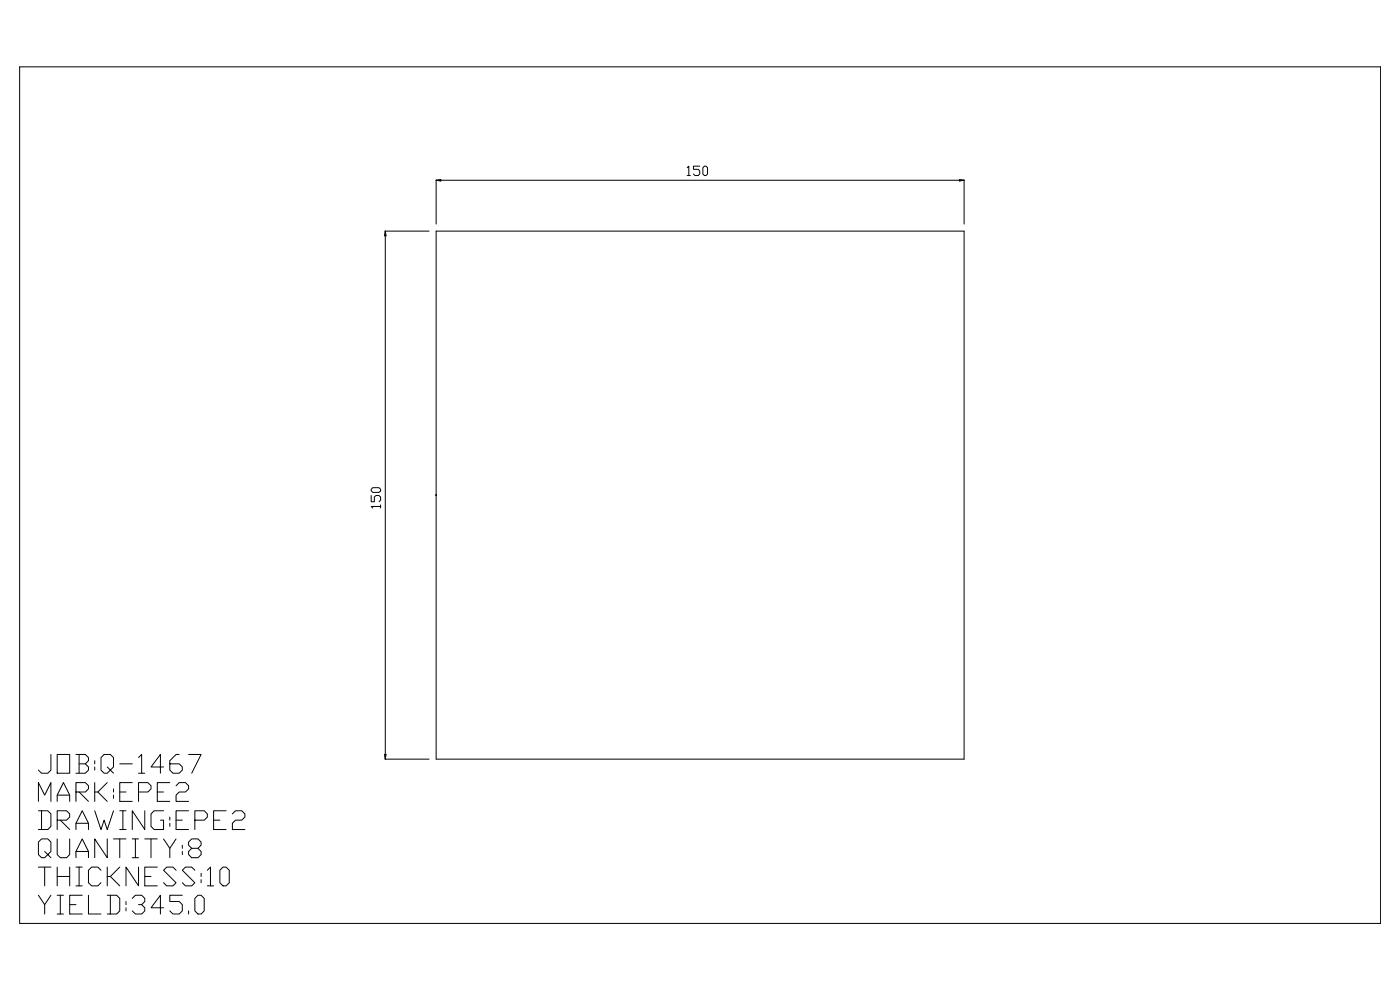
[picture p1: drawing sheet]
<svg xmlns="http://www.w3.org/2000/svg" width="420mm" height="297mm" viewBox="0 0 420 297" stroke-linecap="round" stroke-linejoin="round" font-family="sans-serif">
<g fill="none" stroke="#000" stroke-width=".3">
<path d="M5.9 20h408.1v256.9h-408.1zM130.8 54v13.2M130.8 54.1h158.3M130.8 54.1l1.4-.3v.5zM206.1 50.3l.5-.5v2.8M206.1 52.6h.9M209.8 49.8h-1.8v1h1.4l.4 .4v1l-.4 .4h-1l-.4-.4M211.3 49.8h.4l.5 .5v1.9l-.5 .4h-.4l-.5-.4v-1.9zM287.7 53.8l1.4 .3-1.4 .2zM289.1 54v13.2M115.5 69.3h13.2M115.5 69.3v158.3"/>
<path d="M115.5 69.3l.3 1.4h-.5zM130.8 69.3h158.3v158.3h-158.3zM111.3 148.6v1.9h1v-1.4l.4-.5h1l.4 .5v.9l-.4 .5M111.8 146.2h1.9l.4 .5v.5l-.4 .4h-1.9l-.5-.4v-.5zM114.1 151.9h-2.8l.5 .4M114.1 151.4v.9M130.7 148.5h.2M130.9 148.5h-.1M15.3 226.2v4.7l-1 1h-1.8l-1-1M17.1 226.2h3.8v5.7h-3.8zM17.1 238.4h3.8M22.8 237.5h2.8l.9-1v-.9l-.9-.9h-2.8v5.6"/>
<path d="M22.8 226.2h2.8l.9 1v.9l-.9 .9M23.7 229h1.9l.9 1v.9l-.9 1h-2.8M23.7 226.2v5.7M23.7 237.5l2.8 2.8M28.4 228.1v.9M28.4 230v.9M28.4 234.7v5.6M29.3 237.5l2.9 2.8M32.2 234.7l-2.9 2.8h-.9M32.2 230l.9 .9-.9 1h-1l-.9-1v-3.7l.9-1h1.9l.9 1v2.8l-.9 .9 .9 1M34 236.5v1M34 238.4v1"/>
<path d="M35.9 237.5h1.9M35.9 229h3.8M39.7 234.7h-3.8v5.6h3.8M41.5 237.5h2.9l.9-1v-.9l-.9-.9h-2.9v5.6M41.5 227.2l1-1v5.7M41.5 231.9h1.9M47.2 237.5h1.8M49 230h-3.7l2.8-3.8v5.7M50.9 234.7h-3.7v5.6h3.7M52.8 235.6l.9-.9h1.9l1 .9v.9l-1 1h-1.9l-.9 .9v1.9h3.8M53.7 226.2h-.9l-1.9 1.9v2.8l1 1h1.8l1-1v-.9l-1-1h-2.8M56.6 226.2h3.7l-2.8 5.7"/>
<path d="M115.3 226.2h.5l-.3 1.4zM115.5 227.6h13.2M11.5 243.1h2.8l1 1v3.7l-1 .9h-2.8M11.5 240.3v-5.6l1.9 3.7 1.9-3.7v5.6M12.5 243.1v5.6M13.4 255.3l.9 1-.9 .9h-.9l-1-.9v-3.8l1-.9h1.8l1 .9v2.8l-1 1 1 .9M17.1 251.6v4.7l1 .9h1.9l.9-.9v-4.7M17.1 245.9h2.9l.9-.9v-.9l-.9-1h-2.9v5.6M17.1 240.3v-1.9l1.9-3.7 1.9 3.7v1.9M18.1 245.9l2.8 2.8M22.8 257.2v-1.9l1.9-3.7 1.8 3.7v1.9M22.8 248.7v-1.8l1.9-3.8 1.8 3.8v1.8"/>
<path d="M22.8 255.3h3.7M22.8 246.9h3.7M28.4 243.1l1.9 5.6 .9-2.8 1 2.8 1.8-5.6M32.2 251.6v5.6l-3.8-5.6v5.6M34 251.6h3.8M35.9 251.6v5.6M35.9 243.1h1.9M35.9 248.7h1.9M36.9 243.1v5.6M39.7 251.6h1.8M39.7 257.2h1.8M40.6 251.6v5.6"/>
<path d="M43.4 243.1v5.6l-3.7-5.6v5.6M43.4 251.6h3.8M45.3 251.6v5.6M49 251.6l1.9 2.8v2.8M49 243.1h-2.8l-.9 1v3.7l.9 .9h2.8v-2.8h-.9M50.9 245v.9M50.9 246.9v.9M52.8 251.6l-1.9 2.8M52.8 245.9h1.9M54.7 253.4v1M54.7 255.3v1M56.6 243.1h-3.8v5.6h3.8"/>
<path d="M57.5 254.4l-.9-1v-.9l.9-.9h1.9l.9 .9v.9l-.9 1h-1.9l-.9 .9v1l.9 .9h1.9l.9-.9v-1l-.9-.9M58.4 245.9h2.8l1-.9v-.9l-1-1h-2.8v5.6M64.1 245.9h1.8M67.8 243.1h-3.7v5.6h3.7M69.7 244.1l.9-1h1.9l.9 1v.9l-.9 .9h-1.9l-.9 1v1.8h3.7M11.5 268.4l1.9 2.9v2.8M11.5 260h3.8M13.4 260v5.6M15.3 268.4l-1.9 2.9M17.1 268.4h1.9M17.1 274.1h1.9M17.1 260v5.6"/>
<path d="M17.1 262.8h3.8M18.1 268.4v5.7M20.9 271.3h1.9M20.9 260v5.6M22.8 260h1.9M22.8 265.6h1.9M23.7 260v5.6M24.7 268.4h-3.8v5.7h3.8M26.5 268.4v5.7h3.8M30.3 260.9l-1-.9h-1.8l-1 .9v3.8l1 .9h1.8l1-.9M32.2 268.4h2.8l.9 1v3.7l-.9 1h-2.8M32.2 260v5.6"/>
<path d="M33.1 268.4v5.7M33.1 262.8l2.8 2.8M35.9 260l-2.8 2.8h-.9M37.8 270.3v1M37.8 272.2v.9M39.7 269.4l.9-1h1.9l.9 1v.9l-.9 1h-1M41.5 260v5.6l-3.7-5.6v5.6M42.5 271.3l.9 .9v.9l-.9 1h-1.9l-.9-1M43.4 262.8h1.9M47.2 260h-3.8v5.6h3.8M49 272.2h-3.7l2.8-3.8v5.7M52.8 260.9l-.9-.9h-1.9l-1 .9 3.8 3.8-.9 .9h-1.9l-1-.9"/>
<path d="M54.7 268.4h-3.8v1.9h2.8l1 1v1.8l-1 1h-1.8l-1-1M56.6 273.1v1M58.4 260.9l-.9-.9h-1.9l-.9 .9 3.7 3.8-.9 .9h-1.9l-.9-.9M59.4 268.4h.9l.9 1v3.7l-.9 1h-.9l-1-1v-3.7zM60.3 261.9v.9M60.3 263.8v.9M62.2 260.9l.9-.9v5.6M62.2 265.6h1.9M65.9 260.9l1-.9h.9l1 .9v3.8l-1 .9h-.9l-1-.9z"/>
<circle cx="130.8" cy="148.5" r=".11"/>
</g>
</svg>
